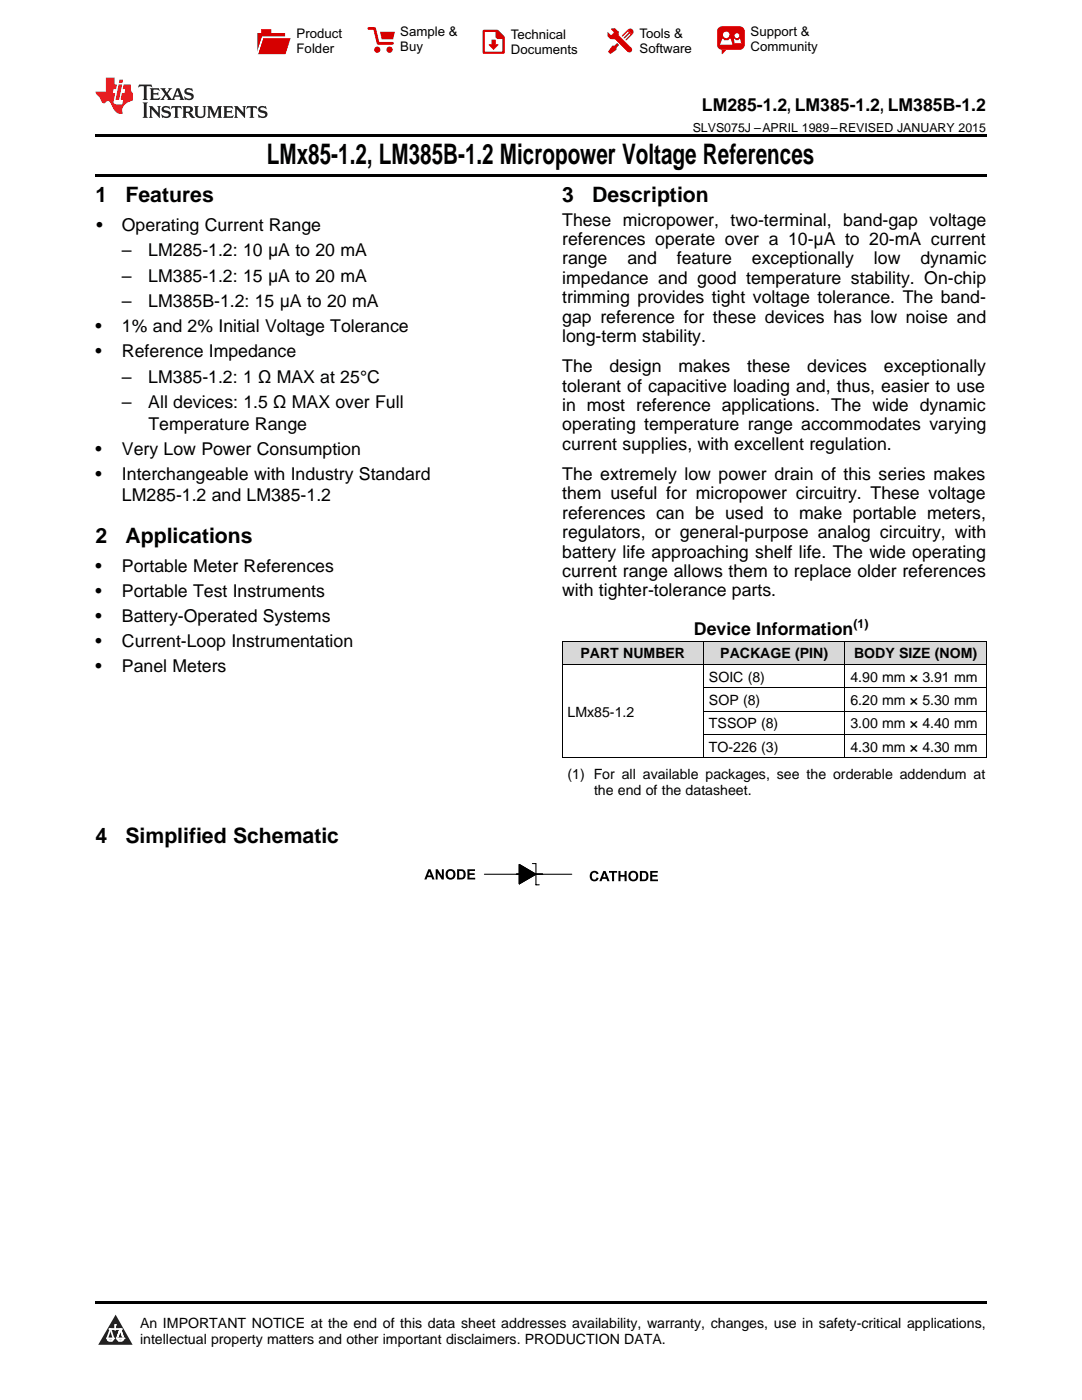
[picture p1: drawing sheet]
<svg xmlns="http://www.w3.org/2000/svg" width="216mm" height="279mm" viewBox="0 0 216 279" stroke-linecap="round" stroke-linejoin="round" font-family="sans-serif">
<defs><g id="words">
<text font-size="5.6" x="53.3" y="32.8">LMx85-1.2, LM385B-1.2 Micropower Voltage References</text>
<g font-size="4.2">
<text x="19" y="40.4">1</text>
<text x="25" y="40.4">Features</text>
<text x="112.2" y="40.4">3</text>
<text x="118.2" y="40.4">Description</text>
<text x="19" y="108.4">2</text>
<text x="25" y="108.4">Applications</text>
<text x="19" y="168.2">4</text>
<text x="25" y="168.2">Simplified Schematic</text>
</g>
<g font-size="3.5">
<text x="140.1" y="22.2">LM285-1.2, LM385-1.2, LM385B-1.2</text>
<text x="19.2" y="46.1">•</text>
<text x="24.3" y="46.1">Operating Current Range</text>
<text x="112.2" y="45">These micropower, two-terminal, band-gap voltage</text>
<text x="24.3" y="51.2">–</text>
<text x="29.6" y="51.2">LM285-1.2: 10 μA to 20 mA</text>
<text x="112.2" y="48.9">references operate over a 10-μA to 20-mA current</text>
<text x="112.2" y="52.8">range</text>
<text x="125.2" y="52.8">and</text>
<text x="135.1" y="52.8">feature</text>
<text x="150" y="52.8">exceptionally</text>
<text x="174.4" y="52.8">low</text>
<text x="183.7" y="52.8">dynamic</text>
<text x="24.3" y="56.2">–</text>
<text x="29.6" y="56.2">LM385-1.2: 15 μA to 20 mA</text>
<text x="112.2" y="56.7">impedance and good temperature stability. On-chip</text>
<text x="24.3" y="61.3">–</text>
<text x="29.6" y="61.3">LM385B-1.2: 15 μA to 20 mA</text>
<text x="112.2" y="60.5">trimming provides tight voltage tolerance. The band-</text>
<text x="112.2" y="64.4">gap reference for these devices has low noise and</text>
<text x="19" y="66.3">•</text>
<text x="19" y="71.3">•</text>
<text x="24.3" y="66.3">1% and 2% Initial Voltage Tolerance</text>
<text x="24.3" y="71.3">Reference Impedance</text>
<text x="112.2" y="68.3">long-term stability.</text>
<text x="24.3" y="76.4">–</text>
<text x="29.6" y="76.4">LM385-1.2: 1 Ω MAX at 25°C</text>
<text x="112.2" y="74.3">The</text>
<text x="121.6" y="74.3">design</text>
<text x="135.4" y="74.3">makes</text>
<text x="149.1" y="74.3">these</text>
<text x="161.1" y="74.3">devices</text>
<text x="176.4" y="74.3">exceptionally</text>
<text x="24.3" y="81.5">–</text>
<text x="29.6" y="81.5">All devices: 1.5 Ω MAX over Full</text>
<text x="112.2" y="78.1">tolerant of capacitive loading and, thus, easier to use</text>
<text x="112.2" y="82">in most reference applications. The wide dynamic</text>
<text x="29.6" y="85.7">Temperature Range</text>
<text x="112.2" y="85.9">operating temperature range accommodates varying</text>
<text x="112.2" y="89.8">current supplies, with excellent regulation.</text>
<text x="19" y="90.7">•</text>
<text x="19" y="95.7">•</text>
<text x="24.3" y="90.7">Very Low Power Consumption</text>
<text x="24.3" y="95.7">Interchangeable with Industry Standard</text>
<text x="112.2" y="95.7">The extremely low power drain of this series makes</text>
<text x="24.3" y="100">LM285-1.2 and LM385-1.2</text>
<text x="112.2" y="99.6">them useful for micropower circuitry. These voltage</text>
<text x="112.2" y="103.5">references can be used to make portable meters,</text>
<text x="112.2" y="107.4">regulators, or general-purpose analog circuitry, with</text>
<text x="112.2" y="111.3">battery life approaching shelf life. The wide operating</text>
<text x="19" y="114.1">•</text>
<text x="19" y="119.1">•</text>
<text x="24.3" y="114.1">Portable Meter References</text>
<text x="24.3" y="119.1">Portable Test Instruments</text>
<text x="112.2" y="115.1">current range allows them to replace older references</text>
<text x="112.2" y="119">with tighter-tolerance parts.</text>
<text x="19" y="124.1">•</text>
<text x="24.3" y="124.1">Battery-Operated Systems</text>
<text x="19" y="129.2">•</text>
<text x="24.3" y="129.2">Current-Loop Instrumentation</text>
<text x="138.5" y="126.8">Device Information</text>
<text x="19" y="134.2">•</text>
<text x="24.3" y="134.2">Panel Meters</text>
</g>
<g font-size="2.8">
<text x="115.8" y="131.4">PART NUMBER</text>
<text x="143.7" y="131.4">PACKAGE (PIN)</text>
<text x="170.4" y="131.4">BODY SIZE (NOM)</text>
<text x="141.5" y="136.1">SOIC (8)</text>
<text x="169.7" y="136.1">4.90 mm × 3.91 mm</text>
<text x="113.2" y="143.1">LMx85-1.2</text>
<text x="141.5" y="140.7">SOP (8)</text>
<text x="169.7" y="140.7">6.20 mm × 5.30 mm</text>
<text x="141.5" y="145.4">TSSOP (8)</text>
<text x="169.7" y="145.4">3.00 mm × 4.40 mm</text>
<text x="113.2" y="155.5">(1) For all available packages, see the orderable addendum at</text>
<text x="141.5" y="150">TO-226 (3)</text>
<text x="169.7" y="150">4.30 mm × 4.30 mm</text>
<text x="118.5" y="158.7">the end of the datasheet.</text>
<text x="27.9" y="265">An IMPORTANT NOTICE at the end of this data sheet addresses availability, warranty, changes, use in safety-critical applications,</text>
<text x="27.9" y="268.2">intellectual property matters and other important disclaimers. PRODUCTION DATA.</text>
</g>
<g font-size="2.6">
<text x="59.2" y="7.6">Product</text>
<text x="59.2" y="10.6">Folder</text>
<text x="79.9" y="7.3">Sample &amp;</text>
<text x="79.9" y="10.2">Buy</text>
<text x="101.9" y="7.8">Technical</text>
<text x="101.9" y="10.8">Documents</text>
<text x="127.6" y="7.6">Tools &amp;</text>
<text x="127.6" y="10.6">Software</text>
<text x="149.8" y="7.2">Support &amp;</text>
<text x="149.8" y="10.2">Community</text>
</g>
<g font-size="2.5">
<text x="138.2" y="26.3">SLVS075J –APRIL 1989–REVISED JANUARY 2015</text>
<text x="170.3" y="125.3">(1)</text>
</g>
</g></defs>
<g fill="#d8d8d8">
<path d="M112.2 128h28.2v4.7h-28.2z"/>
<path d="M140.4 128h28.2v4.7h-28.2z"/>
<path d="M168.6 128h28.2v4.7h-28.2z"/>
</g>
<path d="M23.1 262.4l3.4 6h-6.9z" fill="#231f20"/>
<path d="M21.4 267.1h1.2l-.3 .5h-.3a.55 .55 0 0 1-.6-.5z" fill-rule="evenodd" fill="#fff"/>
<path d="M21.4 267.1h1.2l-.3 .5h-.3a.55 .55 0 0 1-.6-.5z" fill="none" stroke="#231f20" stroke-width=".34"/>
<path d="M21.4 267.1l1.2 .1-.3 .4h-.5z" fill="none" stroke="#fff" stroke-width=".34"/>
<path d="M23 265.3h.1" fill="none" stroke="#fff" stroke-width=".34"/>
<path d="M23 264.4v.9z" fill="#fff"/>
<path d="M23 264.4v.9z" fill="none" stroke="#fff" stroke-width=".34"/>
<circle cx="23" cy="264.4" r=".17" fill="#fff"/>
<path d="M21.9 265.2h.1" fill="none" stroke="#fff" stroke-width=".34"/>
<path d="M21.9 265.2h2.3z" fill="#fff"/>
<path d="M21.9 265.2h2.3z" fill="none" stroke="#fff" stroke-width=".34"/>
<circle cx="24.2" cy="265.2" r=".17" fill="#fff"/>
<path d="M23.3 267.1h.1" fill="none" stroke="#fff" stroke-width=".34"/>
<path d="M24 265.2l-.7 1.9z" fill="#fff"/>
<path d="M24 265.2l-.7 1.9z" fill="none" stroke="#fff" stroke-width=".34"/>
<path d="M24 265.2l.7 1.9z" fill="#fff"/>
<path d="M24 265.2l.7 1.9z" fill="none" stroke="#fff" stroke-width=".34"/>
<path d="M24.6 267.1h.1" fill="none" stroke="#fff" stroke-width=".34"/>
<circle cx="21.4" cy="267.1" r=".17" fill="#fff"/>
<path d="M22.1 265.2l-.7 1.9z" fill="#fff"/>
<path d="M22.1 265.2l-.7 1.9z" fill="none" stroke="#fff" stroke-width=".34"/>
<path d="M22.1 265.2l.5 1.9z" fill="#fff"/>
<path d="M22.1 265.2l.5 1.9z" fill="none" stroke="#fff" stroke-width=".34"/>
<circle cx="22.6" cy="267.1" r=".17" fill="#fff"/>
<path d="M23.4 267.1h1.3a.65 .65 0 0 1-.7 .5 .65 .65 0 0 1-.6-.5z" fill-rule="evenodd" fill="#fff"/>
<path d="M23.4 267.1h1.3a.65 .65 0 0 1-.7 .5 .65 .65 0 0 1-.6-.5z" fill="none" stroke="#231f20" stroke-width=".34"/>
<path d="M23.4 267.1h1.3l-.4 .5h-.6z" fill="none" stroke="#fff" stroke-width=".34"/>
<path d="M23.3 267.1h.1" fill="none" stroke="#fff" stroke-width=".34"/>
<circle cx="24.7" cy="267.1" r=".17" fill="#fff"/>
<g fill="#000">
<path d="M19 34.8h177.8v.5h-177.8zM19 26.8h177.8v.6h-177.8zM86.9 173.5h.4l.9 1.3v-1.3h.4v2h-.5l-.8-1.3v1.3h-.4zM93.3 173.5h1.5v.3h-1.1v.5h1v.3h-1v.6h1.1v.3h-1.5zM117.9 174.1a.89 .89 0 0 1 1.5 .3l-.4 .1a.5 .5 0 0 0-.6-.3 .5 .5 0 0 0-.3 .6 .5 .5 0 0 0 .3 .7 .5 .5 0 0 0 .6-.4l.4 .1a.94 .94 0 0 1-1.2 .6 .94 .94 0 0 1-.5-1.3zM121.5 173.8h1.6v.4h-.6v1.7h-.4v-1.7h-.6zM123.4 173.8h.4v.8h.8v-.8h.4v2.1h-.4v-.9h-.8v.9h-.4zM129.7 173.8h1.6v.4h-1.1v.4h1v.4h-1v.5h1.1v.4h-1.6zM19 259.7h177.8v.5h-177.8z"/>
<path d="M85.5 173.5h.4l.8 2h-.4l-.2-.4h-.8l-.2 .4h-.4zM85.7 174l-.3 .7h.6z"/>
<path d="M88.9 174.5a1.05 1.05 0 0 1 2.1 0 1.05 1.05 0 0 1-2.1 0zM89.5 174a.67 .67 0 0 0-.1 .9 .67 .67 0 0 0 .9 .1 .69 .69 0 0 0 .1-.8 .69 .69 0 0 0-.8-.3z"/>
<path d="M91.2 173.5h.8a1.02 1.02 0 0 1 .9 1 1.02 1.02 0 0 1-.9 1h-.8zM91.6 173.8v1.4a.7 .7 0 0 0 .9-.7 .7 .7 0 0 0-.9-.7z"/>
<path d="M106.2 172.3h.7zM107 172.3v4.3zM103.6 172.5v3.9zM106.9 176.6h.7zM103.6 172.5l3.4 2-3.4 1.9z"/>
<path d="M120.4 173.8h.4l.8 2.1h-.4l-.2-.5h-.8l-.2 .5h-.4zM120.6 174.3l-.3 .8h.6z"/>
<path d="M125.4 174.8a1.03 1.03 0 0 1 2 0 1.03 1.03 0 0 1-2 0zM126 174.3a.67 .67 0 0 0-.2 .9 .67 .67 0 0 0 1 .2 .69 .69 0 0 0 .1-.9 .69 .69 0 0 0-.8-.3z"/>
<path d="M127.7 173.8h.7a1.02 1.02 0 0 1 1 1 1.02 1.02 0 0 1-.9 1.1h-.8zM128.1 174.2v1.3a.7 .7 0 0 0 .9-.7 .7 .7 0 0 0-.9-.6z"/>
</g>
<g fill="none" stroke="#000" stroke-width=".2">
<path d="M112.2 132.6h84.6M112.2 128h84.6M112.2 128v23.3M140.4 128v23.3M140.4 137.3h56.4M168.6 128v23.3M196.8 128v23.3M112.2 151.3h84.6M140.4 146.6h56.4M140.4 141.9h56.4M96.6 174.5h7.6M103 174.5h5.3z"/>
<path d="M103.6 172.5l3.4 2-3.4 1.9zM103.6 172.5v3.9M106.2 172.3h.7M106.6 174.5h7.5M107 172.3v4.3h.6"/>
</g>
<g fill="#000">
<path d="M103.6 172.5l3.4 2-3.4 1.9z"/>
<path d="M103 174.5h5.3zM103 174.5h5.3zM96.6 174.5h7.6zM106.6 174.5h7.5z" fill-rule="evenodd"/>
</g>
<path d="M27.7 16.9l-.1 .6 .6-.3h.5v.2v2.2l-.2 .4h1l-.2-.4v-2.2v-.2h.5l.6 .3-.2-.6zM29.9 17.6l.2 .4v1.6l-.2 .4h1.9l.1-.6a1.09 1.09 0 0 1-1.3 .1v-.6h.6l.4 .2v-.7l-.2 .2h-.8v-.6l.2-.1a1.01 1.01 0 0 1 1 .3l-.1-.6zM32 17.6l.9 1.2-1 1.2h.9l-.2-.3 .5-.7 .5 .7-.3 .3h1.7l-.2-.3 .1-.4h1l.1 .4-.2 .3h1l-.3-.4-.7-2h-.5l-1 2.2-.8-1.1 .9-1.1h-.9l.2 .2-.4 .7-.4-.7 .2-.2zM35.4 18l.4 1h-.8zM37 17.7a.66 .66 0 0 0-.2 .8 .66 .66 0 0 0 .6 .4l.7 .2 .1 .2a.8 .8 0 0 1-.7 .4 .8 .8 0 0 1-.7-.5l.1 .8 .2-.2a.94 .94 0 0 0 1.1 .1 .94 .94 0 0 0 .4-.9 1.48 1.48 0 0 0-1.3-.6v-.4a1.1 1.1 0 0 1 1.2 .2l-.2-.6-.2 .1-.5-.1zM28.5 20.4l.2 .4v2.3l-.2 .4h1l-.2-.4v-2.3l.2-.4zM29.7 21.2l.2 .4v1.5l-.2 .4h.8l-.3-.4 .1-1.3 1.6 1.8v-2l.2-.4h-.7l.2 .2v1.1l-1.2-1.3zM32.5 21.3a.66 .66 0 0 0-.2 .8 .66 .66 0 0 0 .6 .4l.6 .2 .2 .2a.8 .8 0 0 1-.8 .4 .8 .8 0 0 1-.7-.5l.2 .7 .2-.1a.94 .94 0 0 0 1 .1 .94 .94 0 0 0 .5-1 1.47 1.47 0 0 0-1.3-.6l-.1-.3a1.1 1.1 0 0 1 1.3 .2l-.2-.6-.2 .1-.5-.2zM34.3 21.2l-.2 .6a.64 .64 0 0 1 .8-.3v1.6l-.2 .4h1l-.3-.4 .1-1.6a.66 .66 0 0 1 .8 .3l-.2-.6zM36.3 21.2l.3 .4v1.5l-.3 .4h1l-.2-.2v-.7h.5l.1 .1a.8 .8 0 0 0 1.2 .7l-1-1a.62 .62 0 0 0 .6-.5 .62 .62 0 0 0-.6-.7zM37.1 21.5h.1a.48 .48 0 0 1 .6 0 .48 .48 0 0 1 .1 .6l-.2 .1-.6 .1zM38.7 21.2l.2 .2a2.29 2.29 0 0 0 .4 2 1.05 1.05 0 0 0 1.7-.7v-1.3l.2-.2h-.8l.2 .4v1.1a.61 .61 0 0 1-.6 .6 .61 .61 0 0 1-.6-.6v-1.1l.3-.4zM41.3 21.2l.3 .4v1.5l-.3 .4h.8l-.2-.4v-1.4l.8 1.9 .9-1.9v1.4l-.2 .4h.9l-.2-.4v-1.5l.2-.4h-.8l-.7 1.5-.6-1.5zM44.5 21.2l.2 .4v1.5l-.2 .4h1.9l.2-.6a1.1 1.1 0 0 1-1.4 .2v-.7h.6l.4 .2v-.6l-.2 .1-.8 .1v-.6l.2-.1a1.02 1.02 0 0 1 1.1 .2l-.2-.5zM46.7 21.2l.2 .4v1.5l-.2 .4h.8l-.3-.4 .1-1.3 1.6 1.8v-2l.2-.4h-.7l.2 .2v1.1l-1.2-1.3zM49.3 21.2l-.1 .6a.64 .64 0 0 1 .8-.3v1.6l-.3 .4h1l-.2-.4v-1.6a.66 .66 0 0 1 .8 .3l-.1-.6zM51.7 21.3a.66 .66 0 0 0-.2 .7 .66 .66 0 0 0 .7 .5l.6 .2 .1 .2a.8 .8 0 0 1-.7 .4 .8 .8 0 0 1-.7-.5l.1 .7 .2-.1a.94 .94 0 0 0 1.1 .1 .94 .94 0 0 0 .4-1 1.48 1.48 0 0 0-1.2-.6l-.1-.3a1.1 1.1 0 0 1 1.2 .2l-.2-.6-.1 .1-.6-.2z" fill="#231f20"/>
<path d="M21.1 15.5v2.8h-2v.4l.9 .9a.96 .96 0 0 0 1 1 .59 .59 0 0 1 .5-.4 .59 .59 0 0 1 .5 .3l.4 .8a1.61 1.61 0 0 0 2.1 1.3 1.63 1.63 0 0 1 1.1-2.2l.9-.3v-1.5a1.6 1.6 0 0 1-.4-1.7h-1.4l-.2 .9h.5l-.2 .8h-.5l-.2 1v.3h.5l-.2 .9h-.7a.74 .74 0 0 1-1-.6l.3-1.6h-.5l.2-.8h.5l.1-.9h-.4v-1.4zM23.7 16.9l-.7 3h.8l.6-3zM23.8 15.9l-.1 .7h.7l.2-.7z" fill="#ee1d23"/>
<g fill="#d60000">
<path d="M52.1 5.8h2v.8h2.8v4.2h-5.5v-4.2h.7z" fill-rule="evenodd"/>
<path d="M52.4 7.5h5.6l-1 3.3h-5.6z" fill-rule="evenodd"/>
</g>
<path d="M52.4 7.4h5.7l-.1 .1h-5.5l-1.1 3.3z" fill-rule="evenodd" fill="#fff"/>
<path d="M52.4 7.4h5.7l-.1 .1h-5.5l-1.1 3.3z" fill="none" stroke="#fff" stroke-width=".2"/>
<path d="M73.6 5.7h1.1l.7 2.9h2.9" fill="none" stroke="#d60000" stroke-width=".55"/>
<g fill="#d60000">
<path d="M75.8 6.3h3l-.4 1.6h-2.2z" fill-rule="evenodd"/>
<circle cx="75.3" cy="9.9" r=".62"/>
<circle cx="77.7" cy="9.9" r=".62"/>
</g>
<path d="M96.5 6.2h2.7l1.3 1.2v3.1h-4z" fill="none" stroke="#d60000" stroke-width=".44"/>
<g fill="#d60000">
<path d="M98.1 7.9h.8v1h.5l-.9 1.1-1-1v-.1h.6z" fill-rule="evenodd"/>
<path d="M98.9 6.2h.3l1.3 1.2v.4h-1.3l-.3-.4z" fill-rule="evenodd"/>
<path d="M121.9 5.7h.8l.7 .6 .1 .7 2.5 2.5-.8 .8-2.3-2.3-1.1-.2-.6-.6v-.8l.7 .6 .5-.4v-.2l-.5-.5z" fill-rule="evenodd"/>
<path d="M122.2 9.1h.4l.5-.5 .4 .4-.5 .5v.4l-1.2 .9-.5-.5z" fill-rule="evenodd"/>
<path d="M125.3 5.9a.67 .67 0 0 1 .9 0 .67 .67 0 0 1 0 .9z" fill-rule="evenodd"/>
<path d="M125.3 5.9l.9 .9-1.2 1.2h-.2v-.2l1-.9v-.2h-.2l-.9 1h-.2v-.2l.9-1 .1-.2h-.3l-.9 1h-.2v-.2z" fill-rule="evenodd"/>
<circle cx="125.6" cy="9.9" r=".54"/>
</g>
<path d="M123.3 6.3v.7" fill="none" stroke="#d60000" stroke-width=".2"/>
<g fill="#d60000">
<path d="M143.4 5.5l.6-.2h3.6a.95 .95 0 0 1 1 .9v2.8a.95 .95 0 0 1-1 .9h-3.6a.95 .95 0 0 1-.9-.9v-2.8z" fill-rule="evenodd"/>
<path d="M144 9.9h.9l-.7 .9h-.2z" fill-rule="evenodd"/>
</g>
<g fill="#fff">
<path d="M146.6 8.6h1.3z"/>
<path d="M144.1 7.8h.3l.1 .2h.8l.2-.2h.3l.4 1.1h-2.5z" fill-rule="evenodd"/>
<path d="M146.4 7.8h.3l.1 .2h.5l.2-.2h.2l.2 .8h-1.3z" fill-rule="evenodd"/>
<circle cx="144.9" cy="6.9" r=".65"/>
<circle cx="147" cy="7.1" r=".48"/>
</g>
<use href="#words"/>
</svg>
